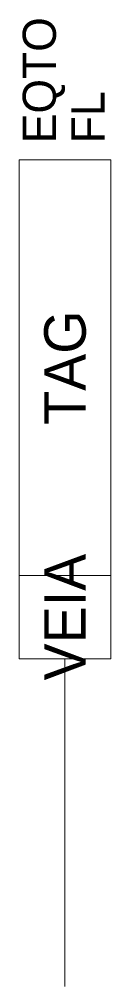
# Model space of a CAD drawing. Header units: millimetres. Extents: x -15.5 to -10, y -38.7 to 19.5.
import ezdxf
from ezdxf.enums import TextEntityAlignment as Align

# ---------------------------------------------------------------- set-up
doc = ezdxf.new("R2010")
doc.units = ezdxf.units.MM
doc.header["$MEASUREMENT"] = 0
doc.layers.get('0').update_dxf_attribs({"linetype": 'CONTINUOUS'})
doc.styles.add('INTL_ISO', font='intl_iso.shx')

msp = doc.modelspace()

# ---------------------------------------------------------------- linework, layer by layer
at = {"linetype": 'Continuous', "lineweight": 0}
msp.add_line((-15.49, -13.959, 54.53), (-9.99, -13.959, 54.53), dxfattribs=at)
at = {"color": 7, "linetype": 'Continuous', "lineweight": 0}
msp.add_line((-12.74, -18.979, 54.53), (-12.74, -38.683, 54.53), dxfattribs=at)
at = {"linetype": 'Continuous', "lineweight": 0, "elevation": 54.53}
msp.add_lwpolyline([(-15.49, 11.041), (-9.99, 11.041), (-9.99, -18.959), (-15.49, -18.959)], close=True, dxfattribs=at)

# ---------------------------------------------------------------- texts
at = {"color": 7, "style": 'INTL_ISO'}
for tag, p in [('EQTO', (-14.285, 12.039, 54.53)), ('FL', (-11.361, 12.039, 54.53))]:
    msp.add_attdef(tag, text='', height=2, rotation=90, dxfattribs=at).set_placement(p, align=Align.MIDDLE_LEFT)
for tag, p in [('TAG', (-12.74, -1.459, 54.53)), ('VEIA', (-12.74, -16.459, 54.53))]:
    msp.add_attdef(tag, text='', height=2.5, rotation=90, dxfattribs=at).set_placement(p, align=Align.MIDDLE_CENTER)

doc.saveas('drawing.dxf')
